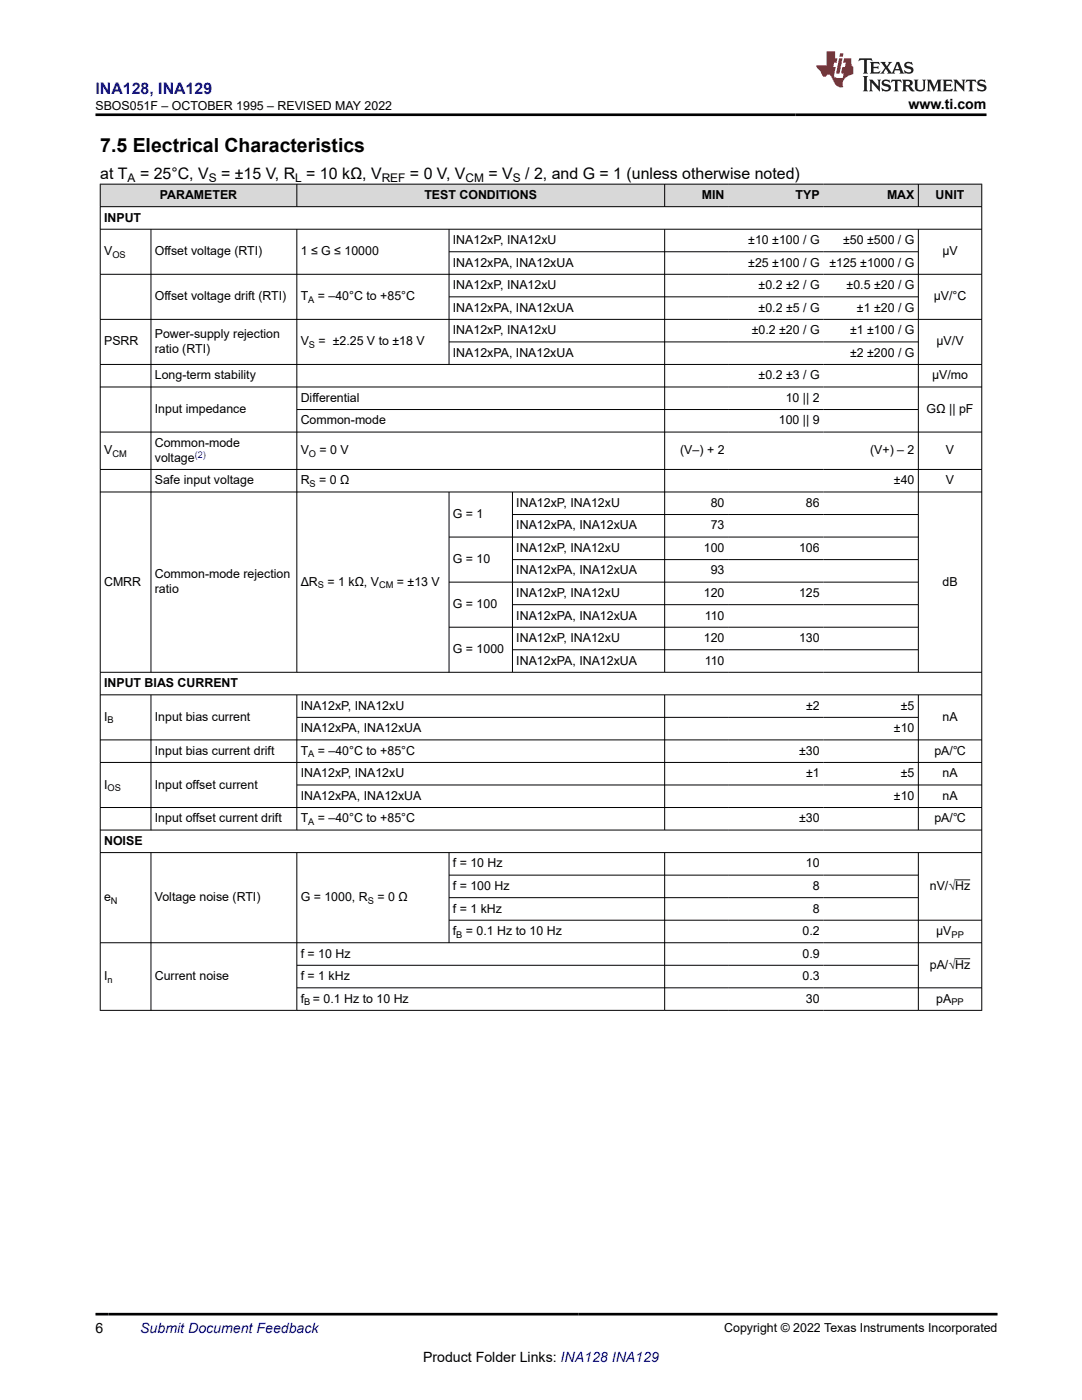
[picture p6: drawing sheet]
<svg xmlns="http://www.w3.org/2000/svg" width="216mm" height="279mm" viewBox="0 0 216 279" stroke-linecap="round" stroke-linejoin="round" font-family="sans-serif">
<defs><g id="words">
<text font-size="3.9" x="20" y="30.3">7.5 Electrical Characteristics</text>
<text font-size="3.2" fill="#00f" x="19" y="18.7">INA128, INA129</text>
<g font-size="3.2">
<text x="20" y="35.7">at T</text>
<text x="27.9" y="35.7">= 25°C, V</text>
<text x="44.1" y="35.7">= ±15 V, R = 10 kΩ, V</text>
<text x="81.8" y="35.7">= 0 V, V</text>
<text x="97.5" y="35.7">= V</text>
<text x="104.8" y="35.7">/ 2, and G = 1 (unless otherwise noted)</text>
</g>
<g font-size="2.8">
<text x="181.3" y="21.8">www.ti.com</text>
<text x="19" y="266.1">6</text>
<text x="84.4" y="271.7">Product Folder Links: INA128 INA129</text>
</g>
<text font-size="2.8" fill="#00f" x="28" y="266.1">Submit Document Feedback</text>
<g font-size="2.5">
<text x="19" y="21.9">SBOS051F – OCTOBER 1995 – REVISED MAY 2022</text>
<text x="31.9" y="39.7">PARAMETER</text>
<text x="84.7" y="39.7">TEST CONDITIONS</text>
<text x="140" y="39.7">MIN</text>
<text x="158.8" y="39.7">TYP</text>
<text x="177" y="39.7">MAX</text>
<text x="186.7" y="39.7">UNIT</text>
<text x="20.8" y="44.2">INPUT</text>
<text x="20.8" y="51">V</text>
<text x="30.9" y="51">Offset voltage (RTI)</text>
<text x="60" y="51">1 ≤ G ≤ 10000</text>
<text x="90.4" y="48.7">INA12xP, INA12xU</text>
<text x="90.4" y="53.2">INA12xPA, INA12xUA</text>
<text x="149.3" y="48.7">±10 ±100 / G</text>
<text x="149.3" y="53.2">±25 ±100 / G</text>
<text x="165.5" y="53.2">±125 ±1000 / G</text>
<text x="168.2" y="48.7">±50 ±500 / G</text>
<text x="188" y="51">µV</text>
<text x="30.9" y="60">Offset voltage drift (RTI)</text>
<text x="60" y="60">T</text>
<text x="63.4" y="60">= –40°C to +85°C</text>
<text x="90.4" y="57.7">INA12xP, INA12xU</text>
<text x="151.4" y="57.7">±0.2 ±2 / G</text>
<text x="168.9" y="57.7">±0.5 ±20 / G</text>
<text x="186.3" y="60">µV/°C</text>
<text x="90.4" y="62.2">INA12xPA, INA12xUA</text>
<text x="151.4" y="62.2">±0.2 ±5 / G</text>
<text x="171" y="62.2">±1 ±20 / G</text>
<text x="20.8" y="68.9">PSRR</text>
<text x="30.9" y="67.5">Power-supply rejection</text>
<text x="30.9" y="70.4">ratio (RTI)</text>
<text x="60" y="68.9">V</text>
<text x="63.6" y="68.9">= ±2.25 V to ±18 V</text>
<text x="90.4" y="66.7">INA12xP, INA12xU</text>
<text x="90.4" y="71.2">INA12xPA, INA12xUA</text>
<text x="150" y="66.7">±0.2 ±20 / G</text>
<text x="169.6" y="66.7">±1 ±100 / G</text>
<text x="169.6" y="71.2">±2 ±200 / G</text>
<text x="186.9" y="68.9">µV/V</text>
<text x="30.9" y="75.7">Long-term stability</text>
<text x="151.4" y="75.7">±0.2 ±3 / G</text>
<text x="186" y="75.7">µV/mo</text>
<text x="30.9" y="82.4">Input impedance</text>
<text x="60" y="80.2">Differential</text>
<text x="156.8" y="80.2">10 || 2</text>
<text x="184.9" y="82.4">GΩ || pF</text>
<text x="30.9" y="89.2">Common-mode</text>
<text x="60" y="84.7">Common-mode</text>
<text x="155.4" y="84.7">100 || 9</text>
<text x="20.8" y="90.7">V</text>
<text x="30.9" y="92.2">voltage</text>
<text x="60" y="90.7">V</text>
<text x="63.8" y="90.7">= 0 V</text>
<text x="135.7" y="90.7">(V–) + 2</text>
<text x="173.6" y="90.7">(V+) – 2</text>
<text x="188.7" y="90.7">V</text>
<text x="30.9" y="96.6">Safe input voltage</text>
<text x="60" y="96.6">R</text>
<text x="63.7" y="96.6">= 0 Ω</text>
<text x="103" y="101.1">INA12xP, INA12xU</text>
<text x="141.8" y="101.1">80</text>
<text x="160.8" y="101.1">86</text>
<text x="178.4" y="96.6">±40</text>
<text x="188.7" y="96.6">V</text>
<text x="90.4" y="103.4">G = 1</text>
<text x="103" y="105.6">INA12xPA, INA12xUA</text>
<text x="141.8" y="105.6">73</text>
<text x="90.4" y="112.4">G = 10</text>
<text x="103" y="110.1">INA12xP, INA12xU</text>
<text x="140.5" y="110.1">100</text>
<text x="159.4" y="110.1">106</text>
<text x="20.8" y="116.9">CMRR</text>
<text x="30.9" y="115.4">Common-mode rejection</text>
<text x="30.9" y="118.4">ratio</text>
<text x="60" y="116.9">ΔR</text>
<text x="65.4" y="116.9">= 1 kΩ, V</text>
<text x="79.2" y="116.9">= ±13 V</text>
<text x="103" y="114.6">INA12xPA, INA12xUA</text>
<text x="103" y="119.1">INA12xP, INA12xU</text>
<text x="140.5" y="119.1">120</text>
<text x="141.8" y="114.6">93</text>
<text x="159.4" y="119.1">125</text>
<text x="188.1" y="116.9">dB</text>
<text x="90.4" y="121.4">G = 100</text>
<text x="103" y="123.6">INA12xPA, INA12xUA</text>
<text x="140.6" y="123.6">110</text>
<text x="90.4" y="130.4">G = 1000</text>
<text x="103" y="128.1">INA12xP, INA12xU</text>
<text x="140.5" y="128.1">120</text>
<text x="159.4" y="128.1">130</text>
<text x="20.8" y="137.1">INPUT BIAS CURRENT</text>
<text x="103" y="132.6">INA12xPA, INA12xUA</text>
<text x="140.6" y="132.6">110</text>
<text x="20.8" y="143.9">I</text>
<text x="30.9" y="143.9">Input bias current</text>
<text x="60" y="141.6">INA12xP, INA12xU</text>
<text x="160.8" y="141.6">±2</text>
<text x="179.7" y="141.6">±5</text>
<text x="188.1" y="143.9">nA</text>
<text x="60" y="146.1">INA12xPA, INA12xUA</text>
<text x="178.4" y="146.1">±10</text>
<text x="30.9" y="150.6">Input bias current drift</text>
<text x="60" y="150.6">T</text>
<text x="60" y="155.1">INA12xP, INA12xU</text>
<text x="63.4" y="150.6">= –40°C to +85°C</text>
<text x="159.5" y="150.6">±30</text>
<text x="160.8" y="155.1">±1</text>
<text x="179.7" y="155.1">±5</text>
<text x="186.5" y="150.6">pA/℃</text>
<text x="188.1" y="155.1">nA</text>
<text x="20.8" y="157.4">I</text>
<text x="30.9" y="157.4">Input offset current</text>
<text x="60" y="159.6">INA12xPA, INA12xUA</text>
<text x="178.4" y="159.6">±10</text>
<text x="188.1" y="159.6">nA</text>
<text x="30.9" y="164.1">Input offset current drift</text>
<text x="60" y="164.1">T</text>
<text x="63.4" y="164.1">= –40°C to +85°C</text>
<text x="159.5" y="164.1">±30</text>
<text x="186.5" y="164.1">pA/℃</text>
<text x="20.8" y="168.6">NOISE</text>
<text x="90.4" y="173.1">f = 10 Hz</text>
<text x="160.8" y="173.1">10</text>
<text x="20.8" y="179.9">e</text>
<text x="30.9" y="179.9">Voltage noise (RTI)</text>
<text x="60" y="179.9">G = 1000, R</text>
<text x="75.3" y="179.9">= 0 Ω</text>
<text x="90.4" y="177.6">f = 100 Hz</text>
<text x="162.2" y="177.6">8</text>
<text x="185.5" y="177.6">nV/√Hz</text>
<text x="90.4" y="182.1">f = 1 kHz</text>
<text x="162.2" y="182.1">8</text>
<text x="60" y="191.1">f = 10 Hz</text>
<text x="90.4" y="186.6">f</text>
<text x="93" y="186.6">= 0.1 Hz to 10 Hz</text>
<text x="160.1" y="186.6">0.2</text>
<text x="160.1" y="191.1">0.9</text>
<text x="186.8" y="186.6">µV</text>
<text x="20.8" y="195.6">I</text>
<text x="30.9" y="195.6">Current noise</text>
<text x="60" y="195.6">f = 1 kHz</text>
<text x="160.1" y="195.6">0.3</text>
<text x="185.5" y="193.4">pA/√Hz</text>
<text x="60" y="200.1">f = 0.1 Hz to 10 Hz</text>
<text x="160.8" y="200.1">30</text>
<text x="186.8" y="200.1">pA</text>
<text x="144.5" y="265.8">Copyright © 2022 Texas Instruments Incorporated</text>
</g>
<g font-size="2.4">
<text x="25.5" y="36.3">A</text>
<text x="41.7" y="36.3">S</text>
<text x="58.9" y="36.3">L</text>
<text x="76.2" y="36.3">REF</text>
<text x="92.9" y="36.3">CM</text>
<text x="102.3" y="36.3">S</text>
</g>
<g font-size="1.9">
<text x="22.4" y="51.4">OS</text>
<text x="61.5" y="60.4">A</text>
<text x="61.6" y="69.4">S</text>
<text x="22.4" y="91.2">CM</text>
<text x="61.6" y="91.2">O</text>
<text x="61.8" y="97.1">S</text>
<text x="63.4" y="117.4">S</text>
<text x="75.6" y="117.4">CM</text>
<text x="21.5" y="144.4">B</text>
<text x="61.5" y="151.1">A</text>
<text x="21.5" y="157.9">OS</text>
<text x="61.5" y="164.6">A</text>
<text x="22.1" y="180.4">N</text>
<text x="73.4" y="180.4">S</text>
<text x="91.1" y="187.1">B</text>
<text x="189.9" y="187.1">PP</text>
<text x="21.5" y="196.1">n</text>
<text x="60.7" y="200.6">B</text>
<text x="189.8" y="200.6">PP</text>
</g>
<text font-size="1.9" fill="#00f" x="38.9" y="91.3">(2)</text>
</g></defs>
<g fill="#d8d8d8">
<path d="M20 36.8h175.9v4.4h-175.9z" fill-rule="evenodd"/>
<path d="M20.1 36.8h39.1v4.4h-39.1z" fill-rule="evenodd"/>
<path d="M59.3 36.8h73.3v4.4h-73.3z" fill-rule="evenodd"/>
<path d="M132.7 36.8h12.6v4.4h-12.6z" fill-rule="evenodd"/>
<path d="M145.3 36.8h19v4.4h-19z" fill-rule="evenodd"/>
<path d="M164.3 36.8h18.9v4.4h-18.9z" fill-rule="evenodd"/>
<path d="M183.3 36.8h12.5v4.4h-12.5z" fill-rule="evenodd"/>
</g>
<g fill="none" stroke="#000" stroke-width=".2">
<path d="M19.9 36.8h176.1M20 36.7v165M59.2 36.7v4.6M132.6 36.7v4.6M183.2 36.7v4.6M195.9 36.7v165M19.9 41.2h176.1M19.9 45.7h176.1M19.9 54.7h176.1M30.1 45.7v88.5M59.2 45.7v88.5M89.6 45.7v27.1"/>
<path d="M89.6 50.2h93.7M89.6 59.2h93.7M132.6 45.7v88.5M183.2 45.7v88.5M19.9 63.7h176.1M19.9 72.7h176.1M19.9 77.2h176.1M89.6 68.2h93.7M19.9 86.2h176.1M19.9 93.7h176.1M19.9 98.2h176.1M59.2 81.7h124.1"/>
<path d="M89.6 98.2v36M102.3 98.2v36M89.6 107.2h93.7M89.6 116.2h93.7M102.3 102.7h81M102.3 111.7h81M19.9 134.2h176.1M19.9 138.7h176.1M30.1 138.7v27M59.2 138.7v27M89.6 125.2h93.7M102.3 120.7h81"/>
<path d="M102.3 129.7h81M132.6 138.7v27M183.2 138.7v27M19.9 147.7h176.1M19.9 152.2h176.1M59.2 143.2h124.1M59.2 156.7h136.8M19.9 161.2h176.1M19.9 165.7h176.1M19.9 170.2h176.1M30.1 170.2v31.5M59.2 170.2v31.5"/>
<path d="M89.6 170.2v18M89.6 174.7h93.7M89.6 179.1h93.7M132.6 170.2v31.5M183.2 170.2v31.5M190.6 175.6h3M19.9 188.1h176.1M59.2 192.6h124.1M89.6 183.6h106.4M190.6 191.3h3M196 197.1h-136.8M19.9 201.6h176.1"/>
</g>
<path d="M171.5 11.6l-.2 .6 .5-.2h.6v.1v2.2l-.2 .4h1l-.2-.4v-2.2v-.1h.5l.5 .2-.1-.6zM173.6 12.4l.2 .3v1.6l-.2 .4h1.9l.1-.6a1.08 1.08 0 0 1-1.3 .2v-.7h.6l.4 .2v-.7l-.4 .2h-.6v-.5l.2-.2a1 1 0 0 1 1 .3l-.1-.5zM175.7 12.4l.9 1.1-1 1.2h.9l-.2-.2 .5-.8 .4 .8-.2 .2h1.6l-.2-.2 .2-.5h.9l.1 .5-.1 .2h.9l-.2-.4-.8-1.9h-.5l-.9 2.1-.9-1.1 .9-1h-.8l.2 .2-.4 .6-.4-.6 .2-.2zM179 12.8l.4 1h-.7zM180.7 12.5a.65 .65 0 0 0-.2 .7 .65 .65 0 0 0 .6 .5l.6 .1 .1 .3a.79 .79 0 0 1-.7 .4 .79 .79 0 0 1-.7-.5l.1 .7 .2-.1a.93 .93 0 0 0 1.1 0 .93 .93 0 0 0 .4-.9 1.46 1.46 0 0 0-1.2-.6l-.1-.3a1.09 1.09 0 0 1 1.2 .2l-.2-.6-.1 .1-.5-.2zM172.2 15.2l.2 .4v2.2l-.2 .4h1l-.2-.4v-2.2l.2-.4zM173.4 15.9l.2 .4v1.5l-.2 .4h.8l-.3-.4 .1-1.3 1.6 1.8v-2l.2-.4h-.7l.1 .2 .1 1.1-1.2-1.3zM176.2 16a.65 .65 0 0 0-.2 .8 .65 .65 0 0 0 .6 .4l.6 .2 .1 .2a.79 .79 0 0 1-.7 .4 .79 .79 0 0 1-.7-.5l.1 .7 .2-.1a.93 .93 0 0 0 1.1 .1 .93 .93 0 0 0 .4-1 1.46 1.46 0 0 0-1.2-.5l-.1-.4a1.09 1.09 0 0 1 1.2 .2l-.1-.6-.2 .1-.5-.1zM177.9 15.9l-.1 .6a.63 .63 0 0 1 .8-.3v1.6l-.3 .4h1l-.2-.4v-1.6a.66 .66 0 0 1 .8 .3l-.1-.6zM180 15.9l.2 .4v1.5l-.2 .4h1l-.2-.2-.1-.7h.5l.1 .2a.79 .79 0 0 0 1.2 .6l-1-.9a.61 .61 0 0 0 .6-.6 .61 .61 0 0 0-.5-.7zM180.8 16.2h.1a.47 .47 0 0 1 .5 .1 .47 .47 0 0 1 .1 .5l-.1 .1-.7 .1zM182.3 15.9l.2 .2a2.27 2.27 0 0 0 .4 2 1.04 1.04 0 0 0 1.7-.7v-1.3l.2-.2h-.8l.2 .4v1.1a.6 .6 0 0 1-.6 .6 .6 .6 0 0 1-.6-.6v-1.1l.3-.4zM184.9 15.9l.2 .4v1.5l-.2 .4h.8l-.3-.4v-1.4l.9 1.9 .9-1.9v1.4l-.3 .4h1l-.2-.4v-1.5l.2-.4h-.8l-.7 1.5-.6-1.5zM188.1 15.9l.2 .4v1.5l-.2 .4h1.9l.1-.6a1.09 1.09 0 0 1-1.3 .2v-.7h.6l.4 .2v-.6l-.4 .2h-.6v-.6l.2-.1a1.01 1.01 0 0 1 1 .3l-.1-.6zM190.2 15.9l.3 .4v1.5l-.3 .4h.8l-.2-.4v-1.3l1.6 1.8v-2l.2-.4h-.7l.2 .2v1.1l-1.2-1.3zM192.8 15.9l-.1 .6a.63 .63 0 0 1 .8-.3v1.6l-.3 .4h1l-.2-.4v-1.6a.66 .66 0 0 1 .8 .3l-.1-.6zM195.2 16a.65 .65 0 0 0-.2 .8 .65 .65 0 0 0 .6 .4l.6 .2 .2 .2a.79 .79 0 0 1-.7 .4 .79 .79 0 0 1-.7-.5l.1 .7 .2-.1a.93 .93 0 0 0 1 .1 .93 .93 0 0 0 .5-1 1.46 1.46 0 0 0-1.3-.5v-.4a1.09 1.09 0 0 1 1.2 .2l-.2-.6-.2 .1-.5-.1z" fill="#231f20"/>
<path d="M164.9 10.3v2.7h-2l.1 .4 .8 1a.95 .95 0 0 0 1 .9 .59 .59 0 0 1 .5-.4 .59 .59 0 0 1 .5 .3l.4 .8a1.59 1.59 0 0 0 2.1 1.4 1.61 1.61 0 0 1 1-2.3l1-.3-.1-1.5a1.59 1.59 0 0 1-.3-1.7h-1.5l-.2 .9h.6l-.2 .9h-.5l-.2 .9v.3l.4 .1-.1 .9h-.7a.73 .73 0 0 1-1-.7l.3-1.5h-.5l.1-.9h.5l.2-.9h-.5v-1.3zM167.4 11.6l-.6 3.1h.7l.6-3.1zM167.6 10.7l-.1 .6h.7l.1-.6z" fill="#ed1c24"/>
<path d="M19 22.9h177.8M19 262.3h180" fill="none" stroke="#000" stroke-width=".53"/>
<use href="#words"/>
</svg>
